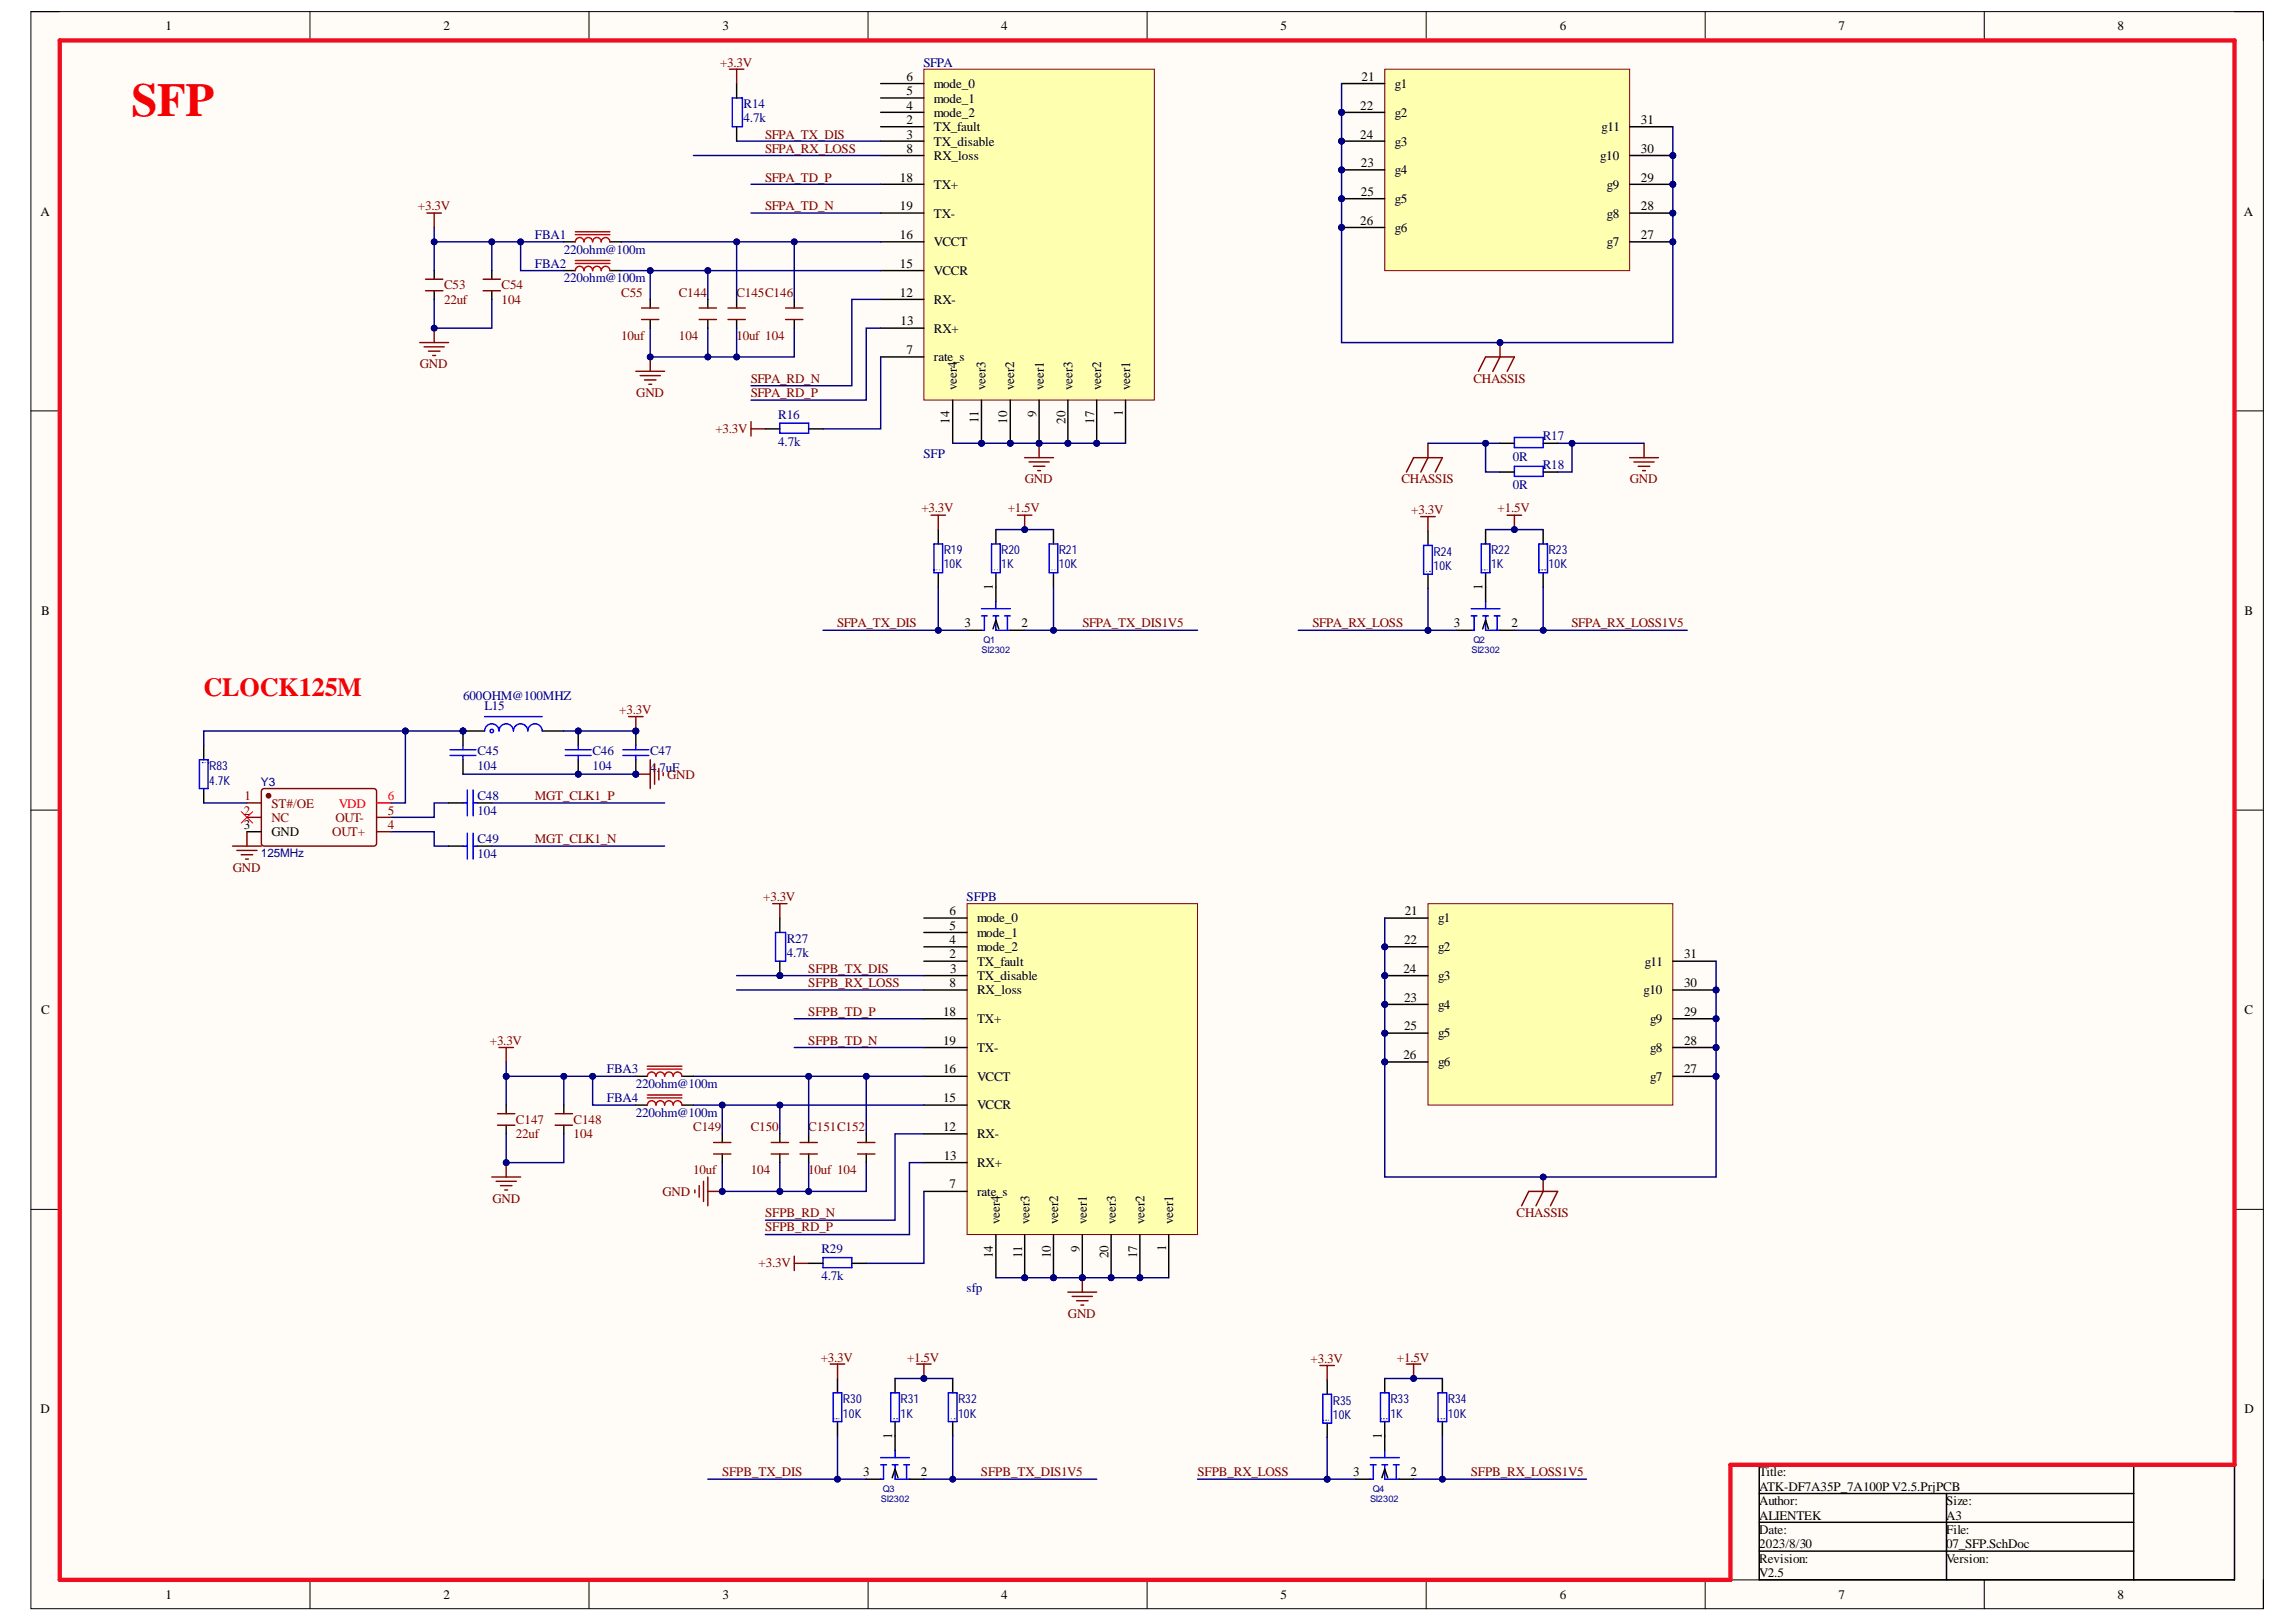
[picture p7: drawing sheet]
<svg xmlns="http://www.w3.org/2000/svg" width="297mm" height="210mm" viewBox="0 0 297 210" stroke-linecap="round" stroke-linejoin="round" font-family="sans-serif">
<defs><g id="words">
<text font-size="6.1" fill="#f00" x="17" y="15.1">SFP</text>
<text font-size="3.4" fill="#f00" x="26.3" y="90.1">CLOCK125M</text>
<g font-size="1.7">
<text x="21.4" y="3.9">1</text>
<text x="57.4" y="3.9">2</text>
<text x="93.5" y="3.9">3</text>
<text x="129.5" y="3.9">4</text>
<text x="165.7" y="3.9">5</text>
<text x="201.8" y="3.9">6</text>
<text x="237.8" y="3.9">7</text>
<text x="274" y="3.9">8</text>
<text x="117.3" y="10.5">6</text>
<text x="120.8" y="11.4">mode_0</text>
<text x="176.2" y="10.5">21</text>
<text x="180.5" y="11.4">g1</text>
<text x="117.3" y="12.3">5</text>
<text x="117.3" y="14.2">4</text>
<text x="117.3" y="16.1">2</text>
<text x="117.3" y="17.9">3</text>
<text x="120.8" y="13.3">mode_1</text>
<text x="120.8" y="15.1">mode_2</text>
<text x="120.8" y="17">TX_fault</text>
<text x="176" y="14.2">22</text>
<text x="176" y="17.9">24</text>
<text x="180.5" y="15.1">g2</text>
<text x="207.2" y="17">g11</text>
<text x="212.3" y="16.1">31</text>
<text x="116.4" y="23.5">18</text>
<text x="117.3" y="19.8">8</text>
<text x="120.8" y="18.9">TX_disable</text>
<text x="120.8" y="20.7">RX_loss</text>
<text x="176.1" y="21.6">23</text>
<text x="180.5" y="18.9">g3</text>
<text x="180.5" y="22.6">g4</text>
<text x="207" y="20.7">g10</text>
<text x="212.3" y="23.5">29</text>
<text x="212.3" y="19.8">30</text>
<text x="5.2" y="27.9">A</text>
<text x="116.4" y="27.2">19</text>
<text x="120.8" y="24.4">TX+</text>
<text x="120.8" y="28.2">TX-</text>
<text x="176" y="29.1">26</text>
<text x="176.1" y="25.4">25</text>
<text x="180.5" y="26.3">g5</text>
<text x="207.9" y="28.2">g8</text>
<text x="207.9" y="24.4">g9</text>
<text x="212.3" y="27.2">28</text>
<text x="290.3" y="27.9">A</text>
<text x="116.4" y="30.9">16</text>
<text x="116.4" y="34.7">15</text>
<text x="120.8" y="31.9">VCCT</text>
<text x="120.8" y="35.6">VCCR</text>
<text x="180.5" y="30">g6</text>
<text x="207.9" y="31.9">g7</text>
<text x="212.3" y="30.9">27</text>
<text x="116.4" y="38.4">12</text>
<text x="120.8" y="39.3">RX-</text>
<text x="116.5" y="42.1">13</text>
<text x="117.3" y="45.8">7</text>
<text x="120.8" y="43">RX+</text>
<text x="120.8" y="46.8">rate_s</text>
<text x="123.8" y="50.5" transform="rotate(-90 123.8 50.5)">veer4</text>
<text x="127.5" y="50.5" transform="rotate(-90 127.5 50.5)">veer3</text>
<text x="131.2" y="50.5" transform="rotate(-90 131.2 50.5)">veer2</text>
<text x="135" y="50.5" transform="rotate(-90 135 50.5)">veer1</text>
<text x="138.8" y="50.5" transform="rotate(-90 138.8 50.5)">veer3</text>
<text x="142.5" y="50.5" transform="rotate(-90 142.5 50.5)">veer2</text>
<text x="145.3" y="53.9" transform="rotate(-90 145.3 53.9)">1</text>
<text x="146.2" y="50.5" transform="rotate(-90 146.2 50.5)">veer1</text>
<text x="122.9" y="54.9" transform="rotate(-90 122.9 54.9)">14</text>
<text x="126.6" y="54.7" transform="rotate(-90 126.6 54.7)">11</text>
<text x="130.3" y="54.9" transform="rotate(-90 130.3 54.9)">10</text>
<text x="134.1" y="54" transform="rotate(-90 134.1 54)">9</text>
<text x="137.8" y="54.9" transform="rotate(-90 137.8 54.9)">20</text>
<text x="141.5" y="54.9" transform="rotate(-90 141.5 54.9)">17</text>
<text x="128.4" y="76.3" transform="rotate(-90 128.4 76.3)">1</text>
<text x="191.8" y="76.3" transform="rotate(-90 191.8 76.3)">1</text>
<text x="5.3" y="79.6">B</text>
<text x="124.8" y="81.2">3</text>
<text x="132.2" y="81.2">2</text>
<text x="188.1" y="81.2">3</text>
<text x="195.5" y="81.2">2</text>
<text x="290.4" y="79.6">B</text>
<text x="31.6" y="107.3">3</text>
<text x="35.1" y="108.2">GND</text>
<text x="122.9" y="118.4">6</text>
<text x="126.4" y="119.4">mode_0</text>
<text x="181.7" y="118.4">21</text>
<text x="186.1" y="119.4">g1</text>
<text x="122.9" y="120.3">5</text>
<text x="122.9" y="122.2">4</text>
<text x="122.9" y="124">2</text>
<text x="122.9" y="125.9">3</text>
<text x="126.4" y="121.2">mode_1</text>
<text x="126.4" y="123.1">mode_2</text>
<text x="126.4" y="125">TX_fault</text>
<text x="181.6" y="125.9">24</text>
<text x="181.7" y="122.2">22</text>
<text x="186.1" y="123.1">g2</text>
<text x="212.8" y="125">g11</text>
<text x="217.9" y="124">31</text>
<text x="5.3" y="131.2">C</text>
<text x="122" y="131.5">18</text>
<text x="122.9" y="127.7">8</text>
<text x="126.4" y="126.8">TX_disable</text>
<text x="126.4" y="128.7">RX_loss</text>
<text x="181.7" y="129.6">23</text>
<text x="186.1" y="126.8">g3</text>
<text x="186.1" y="130.5">g4</text>
<text x="212.6" y="128.7">g10</text>
<text x="217.9" y="131.5">29</text>
<text x="217.9" y="127.7">30</text>
<text x="290.4" y="131.2">C</text>
<text x="122" y="135.2">19</text>
<text x="126.4" y="132.4">TX+</text>
<text x="126.4" y="136.1">TX-</text>
<text x="181.6" y="137">26</text>
<text x="181.7" y="133.3">25</text>
<text x="186.1" y="134.3">g5</text>
<text x="186.1" y="138">g6</text>
<text x="213.5" y="136.1">g8</text>
<text x="213.5" y="132.4">g9</text>
<text x="217.9" y="135.2">28</text>
<text x="122" y="138.9">16</text>
<text x="122" y="142.6">15</text>
<text x="126.4" y="139.8">VCCT</text>
<text x="126.4" y="143.6">VCCR</text>
<text x="213.5" y="139.8">g7</text>
<text x="217.9" y="138.9">27</text>
<text x="122" y="146.3">12</text>
<text x="126.4" y="147.3">RX-</text>
<text x="122.1" y="150.1">13</text>
<text x="122.9" y="153.8">7</text>
<text x="126.4" y="151">RX+</text>
<text x="126.4" y="154.7">rate_s</text>
<text x="129.4" y="158.4" transform="rotate(-90 129.4 158.4)">veer4</text>
<text x="133.2" y="158.4" transform="rotate(-90 133.2 158.4)">veer3</text>
<text x="136.9" y="158.4" transform="rotate(-90 136.9 158.4)">veer2</text>
<text x="139.7" y="162" transform="rotate(-90 139.7 162)">9</text>
<text x="140.6" y="158.4" transform="rotate(-90 140.6 158.4)">veer1</text>
<text x="144.3" y="158.4" transform="rotate(-90 144.3 158.4)">veer3</text>
<text x="148.1" y="158.4" transform="rotate(-90 148.1 158.4)">veer2</text>
<text x="150.9" y="161.9" transform="rotate(-90 150.9 161.9)">1</text>
<text x="151.8" y="158.4" transform="rotate(-90 151.8 158.4)">veer1</text>
<text x="128.4" y="162.8" transform="rotate(-90 128.4 162.8)">14</text>
<text x="132.2" y="162.7" transform="rotate(-90 132.2 162.7)">11</text>
<text x="136" y="162.8" transform="rotate(-90 136 162.8)">10</text>
<text x="143.4" y="162.8" transform="rotate(-90 143.4 162.8)">20</text>
<text x="147.1" y="162.8" transform="rotate(-90 147.1 162.8)">17</text>
<text x="5.2" y="182.9">D</text>
<text x="290.4" y="182.9">D</text>
<text x="111.7" y="191.1">3</text>
<text x="115.4" y="186.2" transform="rotate(-90 115.4 186.2)">1</text>
<text x="119.1" y="191.1">2</text>
<text x="175.1" y="191.1">3</text>
<text x="178.8" y="186.2" transform="rotate(-90 178.8 186.2)">1</text>
<text x="182.5" y="191.1">2</text>
<text x="227.6" y="191.1">Title:</text>
<text x="227.6" y="194.8">Author:</text>
<text x="227.6" y="192.9">ATK-DF7A35P_7A100P V2.5.PrjPCB</text>
<text x="227.6" y="196.7">ALIENTEK</text>
<text x="251.8" y="194.8">Size:</text>
<text x="251.8" y="196.7">A3</text>
<text x="227.6" y="198.5">Date:</text>
<text x="227.6" y="202.2">Revision:</text>
<text x="227.6" y="200.4">2023/8/30</text>
<text x="251.8" y="198.5">File:</text>
<text x="251.8" y="202.2">Version:</text>
<text x="251.8" y="200.4">07_SFP.SchDoc</text>
<text x="21.4" y="206.9">1</text>
<text x="57.4" y="206.9">2</text>
<text x="93.5" y="206.9">3</text>
<text x="129.5" y="206.9">4</text>
<text x="165.7" y="206.9">5</text>
<text x="201.8" y="206.9">6</text>
<text x="227.6" y="204.1">V2.5</text>
<text x="237.8" y="206.9">7</text>
<text x="274" y="206.9">8</text>
</g>
<g font-size="1.7" fill="#800000">
<text x="93.2" y="8.6">+3.3V</text>
<text x="99" y="17.9">SFPA_TX_DIS</text>
<text x="99" y="19.8">SFPA_RX_LOSS</text>
<text x="99" y="23.5">SFPA_TD_P</text>
<text x="54.1" y="27.2">+3.3V</text>
<text x="99" y="27.2">SFPA_TD_N</text>
<text x="57.4" y="37.5">C53</text>
<text x="57.4" y="39.3">22uf</text>
<text x="64.9" y="37.5">C54</text>
<text x="64.9" y="39.3">104</text>
<text x="80.4" y="38.4">C55</text>
<text x="87.8" y="38.4">C144</text>
<text x="95.3" y="38.4">C145C146</text>
<text x="54.3" y="47.7">GND</text>
<text x="80.4" y="44">10uf</text>
<text x="87.8" y="44">104</text>
<text x="95.3" y="44">10uf 104</text>
<text x="82.3" y="51.4">GND</text>
<text x="97.1" y="51.4">SFPA_RD_P</text>
<text x="97.1" y="49.5">SFPA_RD_N</text>
<text x="190.6" y="49.5">CHASSIS</text>
<text x="92.6" y="56.1">+3.3V</text>
<text x="132.6" y="62.6">GND</text>
<text x="181.3" y="62.6">CHASSIS</text>
<text x="210.8" y="62.6">GND</text>
<text x="119.2" y="66.3">+3.3V</text>
<text x="130.4" y="66.3">+1.5V</text>
<text x="182.6" y="66.5">+3.3V</text>
<text x="193.8" y="66.3">+1.5V</text>
<text x="108.3" y="81.2">SFPA_TX_DIS</text>
<text x="140" y="81.2">SFPA_TX_DIS1V5</text>
<text x="169.8" y="81.2">SFPA_RX_LOSS</text>
<text x="203.3" y="81.2">SFPA_RX_LOSS1V5</text>
<text x="80.1" y="92.4">+3.3V</text>
<text x="86.3" y="100.8">GND</text>
<text x="69.2" y="103.6">MGT_CLK1_P</text>
<text x="30.1" y="112.9">GND</text>
<text x="69.2" y="109.1">MGT_CLK1_N</text>
<text x="98.7" y="116.6">+3.3V</text>
<text x="104.6" y="125.9">SFPB_TX_DIS</text>
<text x="104.6" y="127.7">SFPB_RX_LOSS</text>
<text x="104.6" y="131.5">SFPB_TD_P</text>
<text x="63.4" y="135.2">+3.3V</text>
<text x="104.6" y="135.2">SFPB_TD_N</text>
<text x="66.8" y="145.4">C147</text>
<text x="66.8" y="147.3">22uf</text>
<text x="74.2" y="145.4">C148</text>
<text x="74.2" y="147.3">104</text>
<text x="89.7" y="146.3">C149</text>
<text x="97.1" y="146.3">C150</text>
<text x="104.6" y="146.3">C151C152</text>
<text x="63.7" y="155.6">GND</text>
<text x="85.7" y="154.7">GND</text>
<text x="89.7" y="151.9">10uf</text>
<text x="97.1" y="151.9">104</text>
<text x="104.6" y="151.9">10uf 104</text>
<text x="99" y="159.4">SFPB_RD_P</text>
<text x="99" y="157.5">SFPB_RD_N</text>
<text x="196.2" y="157.5">CHASSIS</text>
<text x="98.1" y="164">+3.3V</text>
<text x="138.2" y="170.6">GND</text>
<text x="106.2" y="176.2">+3.3V</text>
<text x="117.4" y="176.2">+1.5V</text>
<text x="169.6" y="176.4">+3.3V</text>
<text x="180.7" y="176.2">+1.5V</text>
<text x="93.4" y="191.1">SFPB_TX_DIS</text>
<text x="126.9" y="191.1">SFPB_TX_DIS1V5</text>
<text x="154.9" y="191.1">SFPB_RX_LOSS</text>
<text x="190.3" y="191.1">SFPB_RX_LOSS1V5</text>
</g>
<g font-size="1.7" fill="#000080">
<text x="119.5" y="8.6">SFPA</text>
<text x="96.2" y="14">R14</text>
<text x="96.2" y="15.8">4.7k</text>
<text x="69.2" y="30.9">FBA1</text>
<text x="69.2" y="34.7">FBA2</text>
<text x="72.9" y="32.8">220ohm@100m</text>
<text x="72.9" y="36.5">220ohm@100m</text>
<text x="100.7" y="54.2">R16</text>
<text x="100.7" y="57.7">4.7k</text>
<text x="119.5" y="59.3">SFP</text>
<text x="195.7" y="59.6">0R</text>
<text x="199.6" y="57">R17</text>
<text x="195.7" y="63.3">0R</text>
<text x="199.6" y="60.7">R18</text>
<text x="59.9" y="90.5">600OHM@100MHZ</text>
<text x="62.7" y="91.9">L15</text>
<text x="61.8" y="97.7">C45</text>
<text x="61.8" y="99.6">104</text>
<text x="76.7" y="97.7">C46</text>
<text x="76.7" y="99.6">104</text>
<text x="84.1" y="97.7">C47</text>
<text x="84.1" y="99.8">4.7uF</text>
<text x="61.8" y="103.6">C48</text>
<text x="61.8" y="105.4">104</text>
<text x="61.8" y="109.1">C49</text>
<text x="61.8" y="111">104</text>
<text x="125.1" y="116.6">SFPB</text>
<text x="101.8" y="122">R27</text>
<text x="101.8" y="123.9">4.7k</text>
<text x="78.5" y="138.9">FBA3</text>
<text x="78.5" y="142.6">FBA4</text>
<text x="82.2" y="140.8">220ohm@100m</text>
<text x="82.2" y="144.5">220ohm@100m</text>
<text x="106.3" y="162.2">R29</text>
<text x="106.3" y="165.7">4.7k</text>
<text x="125.1" y="167.2">sfp</text>
</g>
<g font-size="1.7" fill="#800">
<text x="31.6" y="105.4">2</text>
<text x="31.6" y="103.6">1</text>
<text x="35.1" y="104.5">ST#/OE</text>
<text x="35.1" y="106.4">NC</text>
<text x="43.4" y="106.4">OUT-</text>
<text x="50.2" y="107.3">4</text>
<text x="50.2" y="105.4">5</text>
<text x="43" y="108.2">OUT+</text>
</g>
<g font-size="1.7" fill="#f00">
<text x="43.8" y="104.5">VDD</text>
<text x="50.2" y="103.6">6</text>
</g>
<g font-size="1.6" fill="#000080">
<text x="122.1" y="71.7">R19</text>
<text x="129.5" y="71.7">R20</text>
<text x="137" y="71.7">R21</text>
<text x="185.5" y="71.9">R24</text>
<text x="192.9" y="71.7">R22</text>
<text x="200.4" y="71.7">R23</text>
<text x="122.1" y="73.6">10K</text>
<text x="129.5" y="73.6">1K</text>
<text x="137" y="73.6">10K</text>
<text x="185.5" y="73.8">10K</text>
<text x="192.9" y="73.6">1K</text>
<text x="200.4" y="73.6">10K</text>
<text x="27.1" y="99.7">R83</text>
<text x="27.1" y="101.5">4.7K</text>
<text x="109.1" y="181.6">R30</text>
<text x="109.1" y="183.5">10K</text>
<text x="116.5" y="181.6">R31</text>
<text x="116.5" y="183.5">1K</text>
<text x="124" y="181.6">R32</text>
<text x="124" y="183.5">10K</text>
<text x="172.4" y="181.8">R35</text>
<text x="172.4" y="183.6">10K</text>
<text x="179.9" y="181.6">R33</text>
<text x="179.9" y="183.5">1K</text>
<text x="187.3" y="181.6">R34</text>
<text x="187.3" y="183.5">10K</text>
</g>
<g font-size="1.5" fill="#000080">
<text x="33.8" y="101.7">Y3</text>
<text x="33.8" y="110.8">125MHz</text>
</g>
<g font-size="1.2" fill="#000080">
<text x="127.2" y="83.2">Q1</text>
<text x="190.6" y="83.2">Q2</text>
<text x="127" y="84.5">SI2302</text>
<text x="190.4" y="84.5">SI2302</text>
<text x="114" y="194.4">SI2302</text>
<text x="114.2" y="193">Q3</text>
<text x="177.3" y="194.4">SI2302</text>
<text x="177.6" y="193">Q4</text>
</g>
</g></defs>
<path d="M4 1.5h288.8v206.7h-288.8z" fill-rule="evenodd" fill="#fffcf8"/>
<path d="M4 1.5h288.8v206.7h-288.8z" fill="none" stroke="#000" stroke-width=".13"/>
<path d="M7.7 5.2h281.4v199.3h-281.4z" fill-rule="evenodd" fill="#fffcf8"/>
<g fill="none" stroke="#000" stroke-width=".13">
<path d="M4 1.5h3.7M7.7 5.2h281.4v199.3h-281.4zM40.1 1.5v3.7M76.2 1.5v3.7M112.3 1.5v3.7M148.4 1.5v3.7M184.5 1.5v3.7M220.6 1.5v3.7M256.7 1.5v3.7M289.1 1.5h3.7v3.7M4 53.2h3.7M289.1 53.2h3.7"/>
<path d="M4 104.8h3.7M289.1 104.8h3.7M4 156.5h3.7M289.1 156.5h3.7M40.1 204.5v3.7M76.2 204.5v3.7M112.3 204.5v3.7M148.4 204.5v3.7M184.5 204.5v3.7M220.6 204.5v3.7M256.7 204.5v3.7M292.8 204.5v3.7"/>
</g>
<path d="M227.6 189.6h61.5v14.9h-61.5zM227.6 193.3h48.4M227.6 197h48.4M251.8 193.3v11.2M276 189.6v14.9M227.6 200.7h48.4" fill="none" stroke="#000" stroke-width=".19"/>
<circle cx="127" cy="57.4" r=".37" fill="#000080"/>
<circle cx="127" cy="57.4" r=".37" fill="none" stroke="#000080" stroke-width=".13"/>
<circle cx="130.7" cy="57.4" r=".37" fill="#000080"/>
<circle cx="130.7" cy="57.4" r=".37" fill="none" stroke="#000080" stroke-width=".13"/>
<circle cx="134.4" cy="57.4" r=".37" fill="#000080"/>
<circle cx="134.4" cy="57.4" r=".37" fill="none" stroke="#000080" stroke-width=".13"/>
<circle cx="138.2" cy="57.4" r=".37" fill="#000080"/>
<circle cx="138.2" cy="57.4" r=".37" fill="none" stroke="#000080" stroke-width=".13"/>
<circle cx="141.9" cy="57.4" r=".37" fill="#000080"/>
<circle cx="141.9" cy="57.4" r=".37" fill="none" stroke="#000080" stroke-width=".13"/>
<circle cx="173.6" cy="14.5" r=".37" fill="#000080"/>
<circle cx="173.6" cy="14.5" r=".37" fill="none" stroke="#000080" stroke-width=".13"/>
<circle cx="173.6" cy="18.3" r=".37" fill="#000080"/>
<circle cx="173.6" cy="18.3" r=".37" fill="none" stroke="#000080" stroke-width=".13"/>
<circle cx="173.6" cy="22" r=".37" fill="#000080"/>
<circle cx="173.6" cy="22" r=".37" fill="none" stroke="#000080" stroke-width=".13"/>
<circle cx="173.6" cy="25.7" r=".37" fill="#000080"/>
<circle cx="173.6" cy="25.7" r=".37" fill="none" stroke="#000080" stroke-width=".13"/>
<circle cx="173.6" cy="29.4" r=".37" fill="#000080"/>
<circle cx="173.6" cy="29.4" r=".37" fill="none" stroke="#000080" stroke-width=".13"/>
<circle cx="216.4" cy="31.3" r=".37" fill="#000080"/>
<circle cx="216.4" cy="31.3" r=".37" fill="none" stroke="#000080" stroke-width=".13"/>
<circle cx="216.4" cy="27.6" r=".37" fill="#000080"/>
<circle cx="216.4" cy="27.6" r=".37" fill="none" stroke="#000080" stroke-width=".13"/>
<circle cx="216.4" cy="23.8" r=".37" fill="#000080"/>
<circle cx="216.4" cy="23.8" r=".37" fill="none" stroke="#000080" stroke-width=".13"/>
<circle cx="216.4" cy="20.1" r=".37" fill="#000080"/>
<circle cx="216.4" cy="20.1" r=".37" fill="none" stroke="#000080" stroke-width=".13"/>
<path d="M119.5 9h29.8v42.8h-29.8z" fill-rule="evenodd" fill="#ffffb0"/>
<path d="M119.5 9h29.8v42.8h-29.8z" fill="none" stroke="#800000" stroke-width=".13"/>
<g fill="none" stroke="#000" stroke-width=".19">
<path d="M113.9 10.8h5.6M113.9 12.7h5.6M113.9 14.5h5.6M113.9 16.4h5.6M113.9 18.3h5.6M113.9 20.1h5.6M113.9 23.8h5.6M113.9 27.6h5.6M113.9 31.3h5.6M113.9 35h5.6M113.9 38.7h5.6M113.9 42.5h5.6"/>
<path d="M113.9 46.2h5.6M123.3 51.8v5.6M127 51.8v5.6"/>
</g>
<circle cx="127" cy="57.4" r=".37" fill="#000080"/>
<circle cx="127" cy="57.4" r=".37" fill="none" stroke="#000080" stroke-width=".13"/>
<path d="M130.7 51.8v5.6" fill="none" stroke="#000" stroke-width=".19"/>
<circle cx="130.7" cy="57.4" r=".37" fill="#000080"/>
<circle cx="130.7" cy="57.4" r=".37" fill="none" stroke="#000080" stroke-width=".13"/>
<path d="M134.4 51.8v5.6" fill="none" stroke="#000" stroke-width=".19"/>
<circle cx="134.4" cy="57.4" r=".37" fill="#000080"/>
<circle cx="134.4" cy="57.4" r=".37" fill="none" stroke="#000080" stroke-width=".13"/>
<path d="M138.2 51.8v5.6" fill="none" stroke="#000" stroke-width=".19"/>
<circle cx="138.2" cy="57.4" r=".37" fill="#000080"/>
<circle cx="138.2" cy="57.4" r=".37" fill="none" stroke="#000080" stroke-width=".13"/>
<path d="M141.9 51.8v5.6" fill="none" stroke="#000" stroke-width=".19"/>
<circle cx="141.9" cy="57.4" r=".37" fill="#000080"/>
<circle cx="141.9" cy="57.4" r=".37" fill="none" stroke="#000080" stroke-width=".13"/>
<path d="M145.6 51.8v5.6" fill="none" stroke="#000" stroke-width=".19"/>
<path d="M179.1 9h31.7v26h-31.7z" fill-rule="evenodd" fill="#ffffb0"/>
<path d="M179.1 9h31.7v26h-31.7z" fill="none" stroke="#800000" stroke-width=".13"/>
<path d="M173.6 10.8h5.5M173.6 14.5h5.5" fill="none" stroke="#000" stroke-width=".19"/>
<circle cx="173.6" cy="14.5" r=".37" fill="#000080"/>
<circle cx="173.6" cy="14.5" r=".37" fill="none" stroke="#000080" stroke-width=".13"/>
<path d="M173.6 18.3h5.5" fill="none" stroke="#000" stroke-width=".19"/>
<circle cx="173.6" cy="18.3" r=".37" fill="#000080"/>
<circle cx="173.6" cy="18.3" r=".37" fill="none" stroke="#000080" stroke-width=".13"/>
<path d="M173.6 22h5.5" fill="none" stroke="#000" stroke-width=".19"/>
<circle cx="173.6" cy="22" r=".37" fill="#000080"/>
<circle cx="173.6" cy="22" r=".37" fill="none" stroke="#000080" stroke-width=".13"/>
<path d="M173.6 25.7h5.5" fill="none" stroke="#000" stroke-width=".19"/>
<circle cx="173.6" cy="25.7" r=".37" fill="#000080"/>
<circle cx="173.6" cy="25.7" r=".37" fill="none" stroke="#000080" stroke-width=".13"/>
<path d="M173.6 29.4h5.5" fill="none" stroke="#000" stroke-width=".19"/>
<circle cx="173.6" cy="29.4" r=".37" fill="#000080"/>
<circle cx="173.6" cy="29.4" r=".37" fill="none" stroke="#000080" stroke-width=".13"/>
<path d="M210.8 31.3h5.6" fill="none" stroke="#000" stroke-width=".19"/>
<circle cx="216.4" cy="31.3" r=".37" fill="#000080"/>
<circle cx="216.4" cy="31.3" r=".37" fill="none" stroke="#000080" stroke-width=".13"/>
<path d="M210.8 27.6h5.6" fill="none" stroke="#000" stroke-width=".19"/>
<circle cx="216.4" cy="27.6" r=".37" fill="#000080"/>
<circle cx="216.4" cy="27.6" r=".37" fill="none" stroke="#000080" stroke-width=".13"/>
<path d="M210.8 23.9h5.6" fill="none" stroke="#000" stroke-width=".19"/>
<circle cx="216.4" cy="23.8" r=".37" fill="#000080"/>
<circle cx="216.4" cy="23.8" r=".37" fill="none" stroke="#000080" stroke-width=".13"/>
<path d="M210.8 20.1h5.6" fill="none" stroke="#000" stroke-width=".19"/>
<circle cx="216.4" cy="20.1" r=".37" fill="#000080"/>
<circle cx="216.4" cy="20.1" r=".37" fill="none" stroke="#000080" stroke-width=".13"/>
<path d="M95.3 10.8v1.9M95.3 16.4v1.9M210.8 16.4h5.6" fill="none" stroke="#000" stroke-width=".19"/>
<path d="M95.3 18.3h18.6M80.4 31.3h33.5" fill="none" stroke="#000080" stroke-width=".19"/>
<path d="M94.7 12.7h1.3v3.7h-1.3z" fill="none" stroke="#00f" stroke-width=".19"/>
<path d="M94.4 9h1.8M95.3 9v1.8" fill="none" stroke="#800000" stroke-width=".19"/>
<circle cx="102.8" cy="31.3" r=".37" fill="#000080"/>
<circle cx="102.8" cy="31.3" r=".37" fill="none" stroke="#000080" stroke-width=".13"/>
<circle cx="95.3" cy="31.3" r=".37" fill="#000080"/>
<circle cx="95.3" cy="31.3" r=".37" fill="none" stroke="#000080" stroke-width=".13"/>
<path d="M56.2 35v1.1M56.2 37.6v1.1M63.6 35v1.1M63.6 37.6v1.1M72.9 31.3h1.5M72.9 35h1.5M78.9 31.3h1.5M78.9 35h1.5" fill="none" stroke="#000" stroke-width=".19"/>
<path d="M74.4 30h4.5M74.4 30.4h4.5M74.4 33.7h4.5M74.4 34.1h4.5M76.7 31.3a.56 .56 0 0 0-.6-.6 .56 .56 0 0 0-.6 .6 .56 .56 0 0 0-.5-.6 .56 .56 0 0 0-.6 .6M76.7 35a.56 .56 0 0 0-.6-.5 .56 .56 0 0 0-.6 .5 .56 .56 0 0 0-.5-.5 .56 .56 0 0 0-.6 .5M78.9 31.3a.56 .56 0 0 0-.6-.6 .56 .56 0 0 0-.5 .6 .56 .56 0 0 0-.6-.6 .56 .56 0 0 0-.5 .6M78.9 35a.56 .56 0 0 0-.6-.5 .56 .56 0 0 0-.5 .5 .56 .56 0 0 0-.6-.5 .56 .56 0 0 0-.5 .5" fill="none" stroke="#bf0000" stroke-width=".19"/>
<path d="M55.1 36.1h2.2M55.1 37.6h2.2M62.5 36.1h2.2M62.5 37.6h2.2" fill="none" stroke="#800000" stroke-width=".19"/>
<path d="M56.2 31.3v3.7" fill="none" stroke="#000080" stroke-width=".19"/>
<circle cx="56.2" cy="31.3" r=".37" fill="#000080"/>
<circle cx="56.2" cy="31.3" r=".37" fill="none" stroke="#000080" stroke-width=".13"/>
<path d="M56.2 38.7v3.8h7.4v-3.8" fill="none" stroke="#000080" stroke-width=".19"/>
<circle cx="56.2" cy="42.5" r=".37" fill="#000080"/>
<circle cx="56.2" cy="42.5" r=".37" fill="none" stroke="#000080" stroke-width=".13"/>
<path d="M54.3 44.3h3.7M54.9 44.9h2.6M55.4 45.4h1.5M56 46h.4M56.2 42.5v1.8" fill="none" stroke="#800000" stroke-width=".19"/>
<circle cx="56.2" cy="42.5" r=".37" fill="#000080"/>
<circle cx="56.2" cy="42.5" r=".37" fill="none" stroke="#000080" stroke-width=".13"/>
<path d="M72.9 31.3h-9.3v3.7" fill="none" stroke="#000080" stroke-width=".19"/>
<circle cx="67.4" cy="31.3" r=".37" fill="#000080"/>
<circle cx="67.4" cy="31.3" r=".37" fill="none" stroke="#000080" stroke-width=".13"/>
<circle cx="63.6" cy="31.3" r=".37" fill="#000080"/>
<circle cx="63.6" cy="31.3" r=".37" fill="none" stroke="#000080" stroke-width=".13"/>
<path d="M67.4 31.3v3.7h5.5" fill="none" stroke="#000080" stroke-width=".19"/>
<circle cx="67.4" cy="31.3" r=".37" fill="#000080"/>
<circle cx="67.4" cy="31.3" r=".37" fill="none" stroke="#000080" stroke-width=".13"/>
<path d="M84.1 38.7v1.2M91.6 38.7v1.2M84.1 41.3v1.2M91.6 41.3v1.2" fill="none" stroke="#000" stroke-width=".19"/>
<path d="M83 39.9h2.2M90.5 39.9h2.2M82.3 48.1h3.7M82.8 48.6h2.6M83 41.3h2.2M83.4 49.2h1.5M83.9 49.7h.4M84.1 46.2v1.9M90.5 41.3h2.2" fill="none" stroke="#800000" stroke-width=".19"/>
<circle cx="84.1" cy="46.2" r=".37" fill="#000080"/>
<circle cx="84.1" cy="46.2" r=".37" fill="none" stroke="#000080" stroke-width=".13"/>
<path d="M80.4 35h33.5" fill="none" stroke="#000080" stroke-width=".19"/>
<circle cx="84.1" cy="35" r=".37" fill="#000080"/>
<circle cx="84.1" cy="35" r=".37" fill="none" stroke="#000080" stroke-width=".13"/>
<circle cx="91.6" cy="35" r=".37" fill="#000080"/>
<circle cx="91.6" cy="35" r=".37" fill="none" stroke="#000080" stroke-width=".13"/>
<path d="M84.1 35v3.7" fill="none" stroke="#000080" stroke-width=".19"/>
<circle cx="84.1" cy="35" r=".37" fill="#000080"/>
<circle cx="84.1" cy="35" r=".37" fill="none" stroke="#000080" stroke-width=".13"/>
<path d="M84.1 42.5v3.7h7.5v-3.7" fill="none" stroke="#000080" stroke-width=".19"/>
<circle cx="91.6" cy="46.2" r=".37" fill="#000080"/>
<circle cx="91.6" cy="46.2" r=".37" fill="none" stroke="#000080" stroke-width=".13"/>
<circle cx="84.1" cy="46.2" r=".37" fill="#000080"/>
<circle cx="84.1" cy="46.2" r=".37" fill="none" stroke="#000080" stroke-width=".13"/>
<path d="M95.3 38.7v1.2M102.8 38.7v1.2M95.3 41.3v1.2M102.8 41.3v1.2" fill="none" stroke="#000" stroke-width=".19"/>
<path d="M94.2 39.9h2.2M101.6 39.9h2.3M94.2 41.3h2.2M101.6 41.3h2.3" fill="none" stroke="#800000" stroke-width=".19"/>
<path d="M95.3 42.5v3.7h7.5v-3.7" fill="none" stroke="#000080" stroke-width=".19"/>
<circle cx="95.3" cy="46.2" r=".37" fill="#000080"/>
<circle cx="95.3" cy="46.2" r=".37" fill="none" stroke="#000080" stroke-width=".13"/>
<path d="M102.8 31.3v7.4" fill="none" stroke="#000080" stroke-width=".19"/>
<circle cx="102.8" cy="31.3" r=".37" fill="#000080"/>
<circle cx="102.8" cy="31.3" r=".37" fill="none" stroke="#000080" stroke-width=".13"/>
<path d="M91.6 35v3.7" fill="none" stroke="#000080" stroke-width=".19"/>
<circle cx="91.6" cy="35" r=".37" fill="#000080"/>
<circle cx="91.6" cy="35" r=".37" fill="none" stroke="#000080" stroke-width=".13"/>
<path d="M95.3 31.3v7.4" fill="none" stroke="#000080" stroke-width=".19"/>
<circle cx="95.3" cy="31.3" r=".37" fill="#000080"/>
<circle cx="95.3" cy="31.3" r=".37" fill="none" stroke="#000080" stroke-width=".13"/>
<path d="M113.9 38.7h-3.7v11.2h-13M113.9 42.5h-1.8v9.3h-14.9M113.9 46.2v9.3h-7.4M123.3 57.4h22.3" fill="none" stroke="#000080" stroke-width=".19"/>
<path d="M97.2 54.6v1.8M97.2 55.5h1.8" fill="none" stroke="#800000" stroke-width=".19"/>
<path d="M100.9 54.8h3.7v1.3h-3.7z" fill="none" stroke="#00f" stroke-width=".19"/>
<path d="M99 55.5h1.9M104.6 55.5h1.9" fill="none" stroke="#000" stroke-width=".19"/>
<circle cx="127" cy="57.4" r=".37" fill="#000080"/>
<circle cx="127" cy="57.4" r=".37" fill="none" stroke="#000080" stroke-width=".13"/>
<circle cx="130.7" cy="57.4" r=".37" fill="#000080"/>
<circle cx="130.7" cy="57.4" r=".37" fill="none" stroke="#000080" stroke-width=".13"/>
<circle cx="134.4" cy="57.4" r=".37" fill="#000080"/>
<circle cx="134.4" cy="57.4" r=".37" fill="none" stroke="#000080" stroke-width=".13"/>
<circle cx="138.2" cy="57.4" r=".37" fill="#000080"/>
<circle cx="138.2" cy="57.4" r=".37" fill="none" stroke="#000080" stroke-width=".13"/>
<circle cx="141.9" cy="57.4" r=".37" fill="#000080"/>
<circle cx="141.9" cy="57.4" r=".37" fill="none" stroke="#000080" stroke-width=".13"/>
<path d="M132.6 59.2h3.7M133.1 59.8h2.6M134.4 57.4v1.8M133.7 60.3h1.5M134.2 60.9h.4" fill="none" stroke="#800000" stroke-width=".19"/>
<circle cx="134.4" cy="57.4" r=".37" fill="#000080"/>
<circle cx="134.4" cy="57.4" r=".37" fill="none" stroke="#000080" stroke-width=".13"/>
<path d="M173.6 10.8v33.5h42.8v-27.9" fill="none" stroke="#000080" stroke-width=".19"/>
<circle cx="173.6" cy="14.5" r=".37" fill="#000080"/>
<circle cx="173.6" cy="14.5" r=".37" fill="none" stroke="#000080" stroke-width=".13"/>
<circle cx="173.6" cy="18.3" r=".37" fill="#000080"/>
<circle cx="173.6" cy="18.3" r=".37" fill="none" stroke="#000080" stroke-width=".13"/>
<circle cx="173.6" cy="22" r=".37" fill="#000080"/>
<circle cx="173.6" cy="22" r=".37" fill="none" stroke="#000080" stroke-width=".13"/>
<circle cx="173.6" cy="25.7" r=".37" fill="#000080"/>
<circle cx="173.6" cy="25.7" r=".37" fill="none" stroke="#000080" stroke-width=".13"/>
<circle cx="173.6" cy="29.4" r=".37" fill="#000080"/>
<circle cx="173.6" cy="29.4" r=".37" fill="none" stroke="#000080" stroke-width=".13"/>
<circle cx="194.1" cy="44.3" r=".37" fill="#000080"/>
<circle cx="194.1" cy="44.3" r=".37" fill="none" stroke="#000080" stroke-width=".13"/>
<circle cx="216.4" cy="31.3" r=".37" fill="#000080"/>
<circle cx="216.4" cy="31.3" r=".37" fill="none" stroke="#000080" stroke-width=".13"/>
<circle cx="216.4" cy="27.6" r=".37" fill="#000080"/>
<circle cx="216.4" cy="27.6" r=".37" fill="none" stroke="#000080" stroke-width=".13"/>
<circle cx="216.4" cy="23.8" r=".37" fill="#000080"/>
<circle cx="216.4" cy="23.8" r=".37" fill="none" stroke="#000080" stroke-width=".13"/>
<circle cx="216.4" cy="20.1" r=".37" fill="#000080"/>
<circle cx="216.4" cy="20.1" r=".37" fill="none" stroke="#000080" stroke-width=".13"/>
<path d="M191.3 48.1l.9-1.9h3.7l-.9 1.9M194.1 44.3v1.9l-1 1.9" fill="none" stroke="#800000" stroke-width=".19"/>
<circle cx="194.1" cy="44.3" r=".37" fill="#000080"/>
<circle cx="194.1" cy="44.3" r=".37" fill="none" stroke="#000080" stroke-width=".13"/>
<circle cx="132.6" cy="165.4" r=".37" fill="#000080"/>
<circle cx="132.6" cy="165.4" r=".37" fill="none" stroke="#000080" stroke-width=".13"/>
<circle cx="136.3" cy="165.4" r=".37" fill="#000080"/>
<circle cx="136.3" cy="165.4" r=".37" fill="none" stroke="#000080" stroke-width=".13"/>
<circle cx="140" cy="165.4" r=".37" fill="#000080"/>
<circle cx="140" cy="165.4" r=".37" fill="none" stroke="#000080" stroke-width=".13"/>
<circle cx="143.7" cy="165.4" r=".37" fill="#000080"/>
<circle cx="143.7" cy="165.4" r=".37" fill="none" stroke="#000080" stroke-width=".13"/>
<circle cx="147.5" cy="165.4" r=".37" fill="#000080"/>
<circle cx="147.5" cy="165.4" r=".37" fill="none" stroke="#000080" stroke-width=".13"/>
<circle cx="179.1" cy="122.5" r=".37" fill="#000080"/>
<circle cx="179.1" cy="122.5" r=".37" fill="none" stroke="#000080" stroke-width=".13"/>
<circle cx="179.2" cy="126.3" r=".37" fill="#000080"/>
<circle cx="179.2" cy="126.3" r=".37" fill="none" stroke="#000080" stroke-width=".13"/>
<circle cx="179.1" cy="130" r=".37" fill="#000080"/>
<circle cx="179.1" cy="130" r=".37" fill="none" stroke="#000080" stroke-width=".13"/>
<circle cx="179.2" cy="133.7" r=".37" fill="#000080"/>
<circle cx="179.2" cy="133.7" r=".37" fill="none" stroke="#000080" stroke-width=".13"/>
<circle cx="179.2" cy="137.4" r=".37" fill="#000080"/>
<circle cx="179.2" cy="137.4" r=".37" fill="none" stroke="#000080" stroke-width=".13"/>
<circle cx="222" cy="139.3" r=".37" fill="#000080"/>
<circle cx="222" cy="139.3" r=".37" fill="none" stroke="#000080" stroke-width=".13"/>
<circle cx="222" cy="135.6" r=".38" fill="#000080"/>
<circle cx="222" cy="135.6" r=".38" fill="none" stroke="#000080" stroke-width=".13"/>
<circle cx="222" cy="131.8" r=".37" fill="#000080"/>
<circle cx="222" cy="131.8" r=".37" fill="none" stroke="#000080" stroke-width=".13"/>
<circle cx="222" cy="128.1" r=".38" fill="#000080"/>
<circle cx="222" cy="128.1" r=".38" fill="none" stroke="#000080" stroke-width=".13"/>
<path d="M125.1 116.9h29.8v42.9h-29.8z" fill-rule="evenodd" fill="#ffffb0"/>
<path d="M125.1 116.9h29.8v42.9h-29.8z" fill="none" stroke="#800000" stroke-width=".13"/>
<g fill="none" stroke="#000" stroke-width=".19">
<path d="M119.5 118.8h5.6M119.5 120.7h5.6M119.5 122.5h5.6M119.5 124.4h5.6M119.5 126.3h5.6M119.5 128.1h5.6M119.5 131.8h5.6M119.5 135.6h5.6M119.5 139.3h5.6M119.5 143h5.6M119.5 146.7h5.6M119.5 150.5h5.6"/>
<path d="M119.5 154.2h5.6M128.8 159.8v5.5M132.6 159.8v5.5"/>
</g>
<circle cx="132.6" cy="165.4" r=".37" fill="#000080"/>
<circle cx="132.6" cy="165.4" r=".37" fill="none" stroke="#000080" stroke-width=".13"/>
<path d="M136.3 159.8v5.5" fill="none" stroke="#000" stroke-width=".19"/>
<circle cx="136.3" cy="165.4" r=".37" fill="#000080"/>
<circle cx="136.3" cy="165.4" r=".37" fill="none" stroke="#000080" stroke-width=".13"/>
<path d="M140 159.8v5.5" fill="none" stroke="#000" stroke-width=".19"/>
<circle cx="140" cy="165.4" r=".37" fill="#000080"/>
<circle cx="140" cy="165.4" r=".37" fill="none" stroke="#000080" stroke-width=".13"/>
<path d="M143.7 159.8v5.5" fill="none" stroke="#000" stroke-width=".19"/>
<circle cx="143.7" cy="165.4" r=".37" fill="#000080"/>
<circle cx="143.7" cy="165.4" r=".37" fill="none" stroke="#000080" stroke-width=".13"/>
<path d="M147.5 159.8v5.5" fill="none" stroke="#000" stroke-width=".19"/>
<circle cx="147.5" cy="165.4" r=".37" fill="#000080"/>
<circle cx="147.5" cy="165.4" r=".37" fill="none" stroke="#000080" stroke-width=".13"/>
<path d="M151.2 159.8v5.5" fill="none" stroke="#000" stroke-width=".19"/>
<path d="M184.7 116.9h31.7v26.1h-31.7z" fill-rule="evenodd" fill="#ffffb0"/>
<path d="M184.7 116.9h31.7v26.1h-31.7z" fill="none" stroke="#800000" stroke-width=".13"/>
<path d="M179.1 118.8h5.6M179.1 122.5h5.6" fill="none" stroke="#000" stroke-width=".19"/>
<circle cx="179.1" cy="122.5" r=".37" fill="#000080"/>
<circle cx="179.1" cy="122.5" r=".37" fill="none" stroke="#000080" stroke-width=".13"/>
<path d="M179.1 126.3h5.6" fill="none" stroke="#000" stroke-width=".19"/>
<circle cx="179.2" cy="126.3" r=".37" fill="#000080"/>
<circle cx="179.2" cy="126.3" r=".37" fill="none" stroke="#000080" stroke-width=".13"/>
<path d="M179.1 130h5.6" fill="none" stroke="#000" stroke-width=".19"/>
<circle cx="179.1" cy="130" r=".37" fill="#000080"/>
<circle cx="179.1" cy="130" r=".37" fill="none" stroke="#000080" stroke-width=".13"/>
<path d="M179.1 133.7h5.6" fill="none" stroke="#000" stroke-width=".19"/>
<circle cx="179.2" cy="133.7" r=".37" fill="#000080"/>
<circle cx="179.2" cy="133.7" r=".37" fill="none" stroke="#000080" stroke-width=".13"/>
<path d="M179.1 137.4h5.6" fill="none" stroke="#000" stroke-width=".19"/>
<circle cx="179.2" cy="137.4" r=".37" fill="#000080"/>
<circle cx="179.2" cy="137.4" r=".37" fill="none" stroke="#000080" stroke-width=".13"/>
<path d="M216.4 139.3h5.6" fill="none" stroke="#000" stroke-width=".19"/>
<circle cx="222" cy="139.3" r=".37" fill="#000080"/>
<circle cx="222" cy="139.3" r=".37" fill="none" stroke="#000080" stroke-width=".13"/>
<path d="M216.4 135.6h5.6" fill="none" stroke="#000" stroke-width=".19"/>
<circle cx="222" cy="135.6" r=".38" fill="#000080"/>
<circle cx="222" cy="135.6" r=".38" fill="none" stroke="#000080" stroke-width=".13"/>
<path d="M216.4 131.8h5.6" fill="none" stroke="#000" stroke-width=".19"/>
<circle cx="222" cy="131.8" r=".37" fill="#000080"/>
<circle cx="222" cy="131.8" r=".37" fill="none" stroke="#000080" stroke-width=".13"/>
<path d="M216.4 128.1h5.6" fill="none" stroke="#000" stroke-width=".19"/>
<circle cx="222" cy="128.1" r=".38" fill="#000080"/>
<circle cx="222" cy="128.1" r=".38" fill="none" stroke="#000080" stroke-width=".13"/>
<path d="M216.4 124.4h5.6" fill="none" stroke="#000" stroke-width=".19"/>
<path d="M95.3 126.3h24.2" fill="none" stroke="#000080" stroke-width=".19"/>
<circle cx="100.9" cy="126.3" r=".37" fill="#000080"/>
<circle cx="100.9" cy="126.3" r=".37" fill="none" stroke="#000080" stroke-width=".13"/>
<circle cx="100.9" cy="126.3" r=".37" fill="#000080"/>
<circle cx="100.9" cy="126.3" r=".37" fill="none" stroke="#000080" stroke-width=".13"/>
<path d="M100.3 120.7h1.3v3.7h-1.3z" fill="none" stroke="#00f" stroke-width=".19"/>
<path d="M100.9 124.4v1.9" fill="none" stroke="#000" stroke-width=".19"/>
<circle cx="100.9" cy="126.3" r=".37" fill="#000080"/>
<circle cx="100.9" cy="126.3" r=".37" fill="none" stroke="#000080" stroke-width=".13"/>
<path d="M100.9 118.8v1.9" fill="none" stroke="#000" stroke-width=".19"/>
<path d="M100 116.9h1.8M100.9 116.9v1.9" fill="none" stroke="#800000" stroke-width=".19"/>
<path d="M89.7 139.3h29.8" fill="none" stroke="#000080" stroke-width=".19"/>
<circle cx="112.1" cy="139.3" r=".37" fill="#000080"/>
<circle cx="112.1" cy="139.3" r=".37" fill="none" stroke="#000080" stroke-width=".13"/>
<circle cx="104.6" cy="139.3" r=".37" fill="#000080"/>
<circle cx="104.6" cy="139.3" r=".37" fill="none" stroke="#000080" stroke-width=".13"/>
<path d="M82.3 139.3h1.4M88.2 139.3h1.5M65.5 143v1.1M65.5 145.6v1.1M72.9 143v1.1M72.9 145.6v1.1M82.3 143h1.4M88.2 143h1.5" fill="none" stroke="#000" stroke-width=".19"/>
<path d="M83.7 138h4.5M83.7 138.4h4.5M84.9 139.3a.56 .56 0 0 0-.6-.6 .56 .56 0 0 0-.5 .6M86 139.3a.56 .56 0 0 0-.6-.6 .56 .56 0 0 0-.5 .6M87.1 139.3a.56 .56 0 0 0-.6-.6 .56 .56 0 0 0-.5 .6M88.2 139.3a.56 .56 0 0 0-.5-.6 .56 .56 0 0 0-.6 .6M83.7 141.7h4.5M83.7 142.1h4.5M88.2 143a.56 .56 0 0 0-.5-.6 .56 .56 0 0 0-.6 .6 .56 .56 0 0 0-.6-.6 .56 .56 0 0 0-.5 .6 .56 .56 0 0 0-.6-.6 .56 .56 0 0 0-.5 .6 .56 .56 0 0 0-.6-.6 .56 .56 0 0 0-.5 .6" fill="none" stroke="#bf0000" stroke-width=".19"/>
<path d="M64.4 144.1h2.2M64.4 145.6h2.2M71.8 144.1h2.3M71.8 145.6h2.3" fill="none" stroke="#800000" stroke-width=".19"/>
<path d="M65.5 146.7v3.8h7.4v-3.8" fill="none" stroke="#000080" stroke-width=".19"/>
<circle cx="65.5" cy="150.5" r=".37" fill="#000080"/>
<circle cx="65.5" cy="150.5" r=".37" fill="none" stroke="#000080" stroke-width=".13"/>
<path d="M63.6 152.3h3.8M64.2 152.9h2.6M64.7 153.4h1.5M65.3 154h.4M65.5 150.5v1.8" fill="none" stroke="#800000" stroke-width=".19"/>
<circle cx="65.5" cy="150.5" r=".37" fill="#000080"/>
<circle cx="65.5" cy="150.5" r=".37" fill="none" stroke="#000080" stroke-width=".13"/>
<path d="M76.7 139.3v3.7h5.6" fill="none" stroke="#000080" stroke-width=".19"/>
<circle cx="76.7" cy="139.3" r=".37" fill="#000080"/>
<circle cx="76.7" cy="139.3" r=".37" fill="none" stroke="#000080" stroke-width=".13"/>
<path d="M93.4 146.7v1.1M93.4 149.3v1.2M100.9 146.7v1.1M100.9 149.3v1.2" fill="none" stroke="#000" stroke-width=".19"/>
<path d="M89.9 154v.4M90.5 153.4v1.5M91 152.9v2.6M91.6 152.3v3.7M91.6 154.2h1.8M92.3 147.8h2.3M92.3 149.3h2.3M99.8 147.8h2.2M99.8 149.3h2.2" fill="none" stroke="#800000" stroke-width=".19"/>
<circle cx="93.4" cy="154.2" r=".37" fill="#000080"/>
<circle cx="93.4" cy="154.2" r=".37" fill="none" stroke="#000080" stroke-width=".13"/>
<path d="M89.7 143h29.8" fill="none" stroke="#000080" stroke-width=".19"/>
<circle cx="93.4" cy="143" r=".37" fill="#000080"/>
<circle cx="93.4" cy="143" r=".37" fill="none" stroke="#000080" stroke-width=".13"/>
<circle cx="100.9" cy="143" r=".37" fill="#000080"/>
<circle cx="100.9" cy="143" r=".37" fill="none" stroke="#000080" stroke-width=".13"/>
<path d="M93.4 143v3.7" fill="none" stroke="#000080" stroke-width=".19"/>
<circle cx="93.4" cy="143" r=".37" fill="#000080"/>
<circle cx="93.4" cy="143" r=".37" fill="none" stroke="#000080" stroke-width=".13"/>
<path d="M93.4 150.5v3.7h7.5v-3.7" fill="none" stroke="#000080" stroke-width=".19"/>
<circle cx="100.9" cy="154.2" r=".37" fill="#000080"/>
<circle cx="100.9" cy="154.2" r=".37" fill="none" stroke="#000080" stroke-width=".13"/>
<circle cx="93.4" cy="154.2" r=".37" fill="#000080"/>
<circle cx="93.4" cy="154.2" r=".37" fill="none" stroke="#000080" stroke-width=".13"/>
<path d="M104.6 146.7v1.1M104.6 149.3v1.2M112.1 146.7v1.1M112.1 149.3v1.2" fill="none" stroke="#000" stroke-width=".19"/>
<path d="M103.5 147.8h2.2M103.5 149.3h2.2M111 147.8h2.2M111 149.3h2.2" fill="none" stroke="#800000" stroke-width=".19"/>
<path d="M104.6 150.5v3.7h7.5v-3.7" fill="none" stroke="#000080" stroke-width=".19"/>
<circle cx="104.6" cy="154.2" r=".37" fill="#000080"/>
<circle cx="104.6" cy="154.2" r=".37" fill="none" stroke="#000080" stroke-width=".13"/>
<path d="M112.1 139.3v7.4" fill="none" stroke="#000080" stroke-width=".19"/>
<circle cx="112.1" cy="139.3" r=".37" fill="#000080"/>
<circle cx="112.1" cy="139.3" r=".37" fill="none" stroke="#000080" stroke-width=".13"/>
<path d="M100.9 143v3.7" fill="none" stroke="#000080" stroke-width=".19"/>
<circle cx="100.9" cy="143" r=".37" fill="#000080"/>
<circle cx="100.9" cy="143" r=".37" fill="none" stroke="#000080" stroke-width=".13"/>
<path d="M104.6 139.3v7.4" fill="none" stroke="#000080" stroke-width=".19"/>
<circle cx="104.6" cy="139.3" r=".37" fill="#000080"/>
<circle cx="104.6" cy="139.3" r=".37" fill="none" stroke="#000080" stroke-width=".13"/>
<path d="M119.5 150.5h-1.8v9.3h-18.7M119.5 146.7h-3.7v11.2h-16.8M119.5 154.2v9.3h-7.4M128.8 165.3h22.4" fill="none" stroke="#000080" stroke-width=".19"/>
<path d="M102.8 162.6v1.8M102.8 163.5h1.8" fill="none" stroke="#800000" stroke-width=".19"/>
<path d="M106.5 162.7h3.7v1.3h-3.7z" fill="none" stroke="#00f" stroke-width=".19"/>
<path d="M104.6 163.5h1.9M110.2 163.5h1.9" fill="none" stroke="#000" stroke-width=".19"/>
<circle cx="132.6" cy="165.4" r=".37" fill="#000080"/>
<circle cx="132.6" cy="165.4" r=".37" fill="none" stroke="#000080" stroke-width=".13"/>
<circle cx="136.3" cy="165.4" r=".37" fill="#000080"/>
<circle cx="136.3" cy="165.4" r=".37" fill="none" stroke="#000080" stroke-width=".13"/>
<circle cx="140" cy="165.4" r=".37" fill="#000080"/>
<circle cx="140" cy="165.4" r=".37" fill="none" stroke="#000080" stroke-width=".13"/>
<circle cx="143.7" cy="165.4" r=".37" fill="#000080"/>
<circle cx="143.7" cy="165.4" r=".37" fill="none" stroke="#000080" stroke-width=".13"/>
<circle cx="147.5" cy="165.4" r=".37" fill="#000080"/>
<circle cx="147.5" cy="165.4" r=".37" fill="none" stroke="#000080" stroke-width=".13"/>
<path d="M138.2 167.2h3.7M138.7 167.8h2.6M139.3 168.3h1.5M139.8 168.9h.4M140 165.3v1.9" fill="none" stroke="#800000" stroke-width=".19"/>
<circle cx="140" cy="165.4" r=".37" fill="#000080"/>
<circle cx="140" cy="165.4" r=".37" fill="none" stroke="#000080" stroke-width=".13"/>
<path d="M179.1 118.8v33.5h42.9v-27.9" fill="none" stroke="#000080" stroke-width=".19"/>
<circle cx="179.1" cy="122.5" r=".37" fill="#000080"/>
<circle cx="179.1" cy="122.5" r=".37" fill="none" stroke="#000080" stroke-width=".13"/>
<circle cx="179.2" cy="126.3" r=".37" fill="#000080"/>
<circle cx="179.2" cy="126.3" r=".37" fill="none" stroke="#000080" stroke-width=".13"/>
<circle cx="179.1" cy="130" r=".37" fill="#000080"/>
<circle cx="179.1" cy="130" r=".37" fill="none" stroke="#000080" stroke-width=".13"/>
<circle cx="179.2" cy="133.7" r=".37" fill="#000080"/>
<circle cx="179.2" cy="133.7" r=".37" fill="none" stroke="#000080" stroke-width=".13"/>
<circle cx="179.2" cy="137.4" r=".37" fill="#000080"/>
<circle cx="179.2" cy="137.4" r=".37" fill="none" stroke="#000080" stroke-width=".13"/>
<circle cx="199.6" cy="152.3" r=".37" fill="#000080"/>
<circle cx="199.6" cy="152.3" r=".37" fill="none" stroke="#000080" stroke-width=".13"/>
<circle cx="222" cy="139.3" r=".37" fill="#000080"/>
<circle cx="222" cy="139.3" r=".37" fill="none" stroke="#000080" stroke-width=".13"/>
<circle cx="222" cy="135.6" r=".38" fill="#000080"/>
<circle cx="222" cy="135.6" r=".38" fill="none" stroke="#000080" stroke-width=".13"/>
<circle cx="222" cy="131.8" r=".37" fill="#000080"/>
<circle cx="222" cy="131.8" r=".37" fill="none" stroke="#000080" stroke-width=".13"/>
<circle cx="222" cy="128.1" r=".38" fill="#000080"/>
<circle cx="222" cy="128.1" r=".38" fill="none" stroke="#000080" stroke-width=".13"/>
<path d="M196.9 156l.9-1.8h3.7l-.9 1.8M199.6 152.3v1.9l-.9 1.8" fill="none" stroke="#800000" stroke-width=".19"/>
<circle cx="199.6" cy="152.3" r=".37" fill="#000080"/>
<circle cx="199.6" cy="152.3" r=".37" fill="none" stroke="#000080" stroke-width=".13"/>
<path d="M184.7 57.4v1.8l-.9 1.9M210.8 59.2h3.8M211.4 59.8h2.6M212.7 57.4v1.8M181.9 61.1l1-1.9h3.7l-.9 1.9M211.9 60.3h1.5M212.5 60.9h.4" fill="none" stroke="#800000" stroke-width=".19"/>
<path d="M184.7 57.4h9.4" fill="none" stroke="#000080" stroke-width=".19"/>
<circle cx="192.2" cy="57.4" r=".37" fill="#000080"/>
<circle cx="192.2" cy="57.4" r=".37" fill="none" stroke="#000080" stroke-width=".13"/>
<path d="M201.5 57.4h11.2" fill="none" stroke="#000080" stroke-width=".19"/>
<circle cx="203.4" cy="57.4" r=".37" fill="#000080"/>
<circle cx="203.4" cy="57.4" r=".37" fill="none" stroke="#000080" stroke-width=".13"/>
<path d="M195.9 56.6h3.7v1.3h-3.7z" fill="none" stroke="#00f" stroke-width=".19"/>
<path d="M194.1 57.4h1.8M199.6 57.4h1.9" fill="none" stroke="#000" stroke-width=".19"/>
<path d="M203.4 57.4v3.7h-1.9" fill="none" stroke="#000080" stroke-width=".19"/>
<circle cx="203.4" cy="57.4" r=".37" fill="#000080"/>
<circle cx="203.4" cy="57.4" r=".37" fill="none" stroke="#000080" stroke-width=".13"/>
<path d="M192.2 57.4v3.7h1.9" fill="none" stroke="#000080" stroke-width=".19"/>
<circle cx="192.2" cy="57.4" r=".37" fill="#000080"/>
<circle cx="192.2" cy="57.4" r=".37" fill="none" stroke="#000080" stroke-width=".13"/>
<path d="M195.9 60.3h3.7v1.3h-3.7z" fill="none" stroke="#00f" stroke-width=".19"/>
<path d="M194.1 61.1h1.8M199.6 61.1h1.9" fill="none" stroke="#000" stroke-width=".19"/>
<path d="M56.2 29.4v1.9h7.4" fill="none" stroke="#000080" stroke-width=".19"/>
<circle cx="63.6" cy="31.3" r=".37" fill="#000080"/>
<circle cx="63.6" cy="31.3" r=".37" fill="none" stroke="#000080" stroke-width=".13"/>
<circle cx="56.2" cy="31.3" r=".37" fill="#000080"/>
<circle cx="56.2" cy="31.3" r=".37" fill="none" stroke="#000080" stroke-width=".13"/>
<path d="M55.2 27.6h1.9M56.2 27.6v1.8" fill="none" stroke="#800000" stroke-width=".19"/>
<path d="M72.9 139.3v3.7" fill="none" stroke="#000080" stroke-width=".19"/>
<circle cx="72.9" cy="139.3" r=".37" fill="#000080"/>
<circle cx="72.9" cy="139.3" r=".37" fill="none" stroke="#000080" stroke-width=".13"/>
<path d="M65.5 137.4v1.9" fill="none" stroke="#000080" stroke-width=".19"/>
<circle cx="65.5" cy="139.3" r=".37" fill="#000080"/>
<circle cx="65.5" cy="139.3" r=".37" fill="none" stroke="#000080" stroke-width=".13"/>
<path d="M64.6 135.6h1.8M65.5 135.6v1.8" fill="none" stroke="#800000" stroke-width=".19"/>
<path d="M89.7 20.1h24.2M184.7 76.2v5.4M95.3 128.1h24.2" fill="none" stroke="#000080" stroke-width=".19"/>
<path d="M184.2 70.6h1.1v3.7h-1.1zM190.3 78.8h3.8M190.3 79.7h.8M190.7 79.7v1.9h-.4M191.6 70.4h1.2v3.7h-1.2zM191.8 79.7h.8M192.2 77.8v1M192.2 79.7v1.9h1.9M193.3 79.7h.8M193.7 79.7v1.9M199.1 70.4h1.1v3.7h-1.1z" fill="none" stroke="#00f" stroke-width=".19"/>
<path d="M184.7 68.7v1.9M184.7 74.3v1.9M192.2 68.5v1.9M192.2 74.1v3.7M199.6 68.5v1.9M199.6 74.1v1.9M188.5 81.6h1.8M191.8 81.4l.4-1.1 .4 1.1M194.1 81.6h1.8" fill="none" stroke="#000" stroke-width=".19"/>
<path d="M184.2 73.9h.1M184.6 73.9h.1M184.9 73.9h.1M191.6 73.7h.1M192 73.7h.1M192.4 73.7h.1M199.1 73.7h.1M199.5 73.7h.1M199.8 73.7h.1" fill="none" stroke="#00f" stroke-width=".13"/>
<circle cx="184.7" cy="81.6" r=".37" fill="#000080"/>
<circle cx="184.7" cy="81.6" r=".37" fill="none" stroke="#000080" stroke-width=".13"/>
<path d="M199.6 76v5.6" fill="none" stroke="#000080" stroke-width=".19"/>
<circle cx="199.6" cy="81.6" r=".37" fill="#000080"/>
<circle cx="199.6" cy="81.6" r=".37" fill="none" stroke="#000080" stroke-width=".13"/>
<path d="M192.2 68.5h7.4" fill="none" stroke="#000080" stroke-width=".19"/>
<circle cx="195.9" cy="68.5" r=".37" fill="#000080"/>
<circle cx="195.9" cy="68.5" r=".37" fill="none" stroke="#000080" stroke-width=".13"/>
<path d="M195.9 81.6h22.4" fill="none" stroke="#000080" stroke-width=".19"/>
<circle cx="199.6" cy="81.6" r=".37" fill="#000080"/>
<circle cx="199.6" cy="81.6" r=".37" fill="none" stroke="#000080" stroke-width=".13"/>
<path d="M120.8 70.4h1.1v3.7h-1.1zM127 78.8h3.7M127 79.7h.7M127.4 79.7v1.9h-.4M128.3 70.4h1.1v3.7h-1.1zM128.5 79.7h.7M128.8 77.8v1M128.8 79.7v1.9h1.9M130 79.7h.7M130.3 79.7v1.9M135.7 70.4h1.2v3.7h-1.2z" fill="none" stroke="#00f" stroke-width=".19"/>
<path d="M121.4 68.5v1.9M121.4 74.1v1.9M128.8 68.5v1.9M128.8 74.1v3.7M136.3 68.5v1.9M136.3 74.1v1.9M125.1 81.6h1.9M128.5 81.4l.3-1.1 .4 1.1M130.7 81.6h1.9" fill="none" stroke="#000" stroke-width=".19"/>
<path d="M120.8 73.7h.1M121.2 73.7h.1M121.6 73.7h.1M128.3 73.7h.1M128.7 73.7h.1M129 73.7h.1M135.7 73.7h.1M136.1 73.7h.1M136.5 73.7h.1" fill="none" stroke="#00f" stroke-width=".13"/>
<path d="M121.4 76v5.6" fill="none" stroke="#000080" stroke-width=".19"/>
<circle cx="121.4" cy="81.6" r=".37" fill="#000080"/>
<circle cx="121.4" cy="81.6" r=".37" fill="none" stroke="#000080" stroke-width=".13"/>
<path d="M136.3 76v5.6" fill="none" stroke="#000080" stroke-width=".19"/>
<circle cx="136.3" cy="81.6" r=".37" fill="#000080"/>
<circle cx="136.3" cy="81.6" r=".37" fill="none" stroke="#000080" stroke-width=".13"/>
<path d="M128.8 68.5h7.5" fill="none" stroke="#000080" stroke-width=".19"/>
<circle cx="132.6" cy="68.5" r=".37" fill="#000080"/>
<circle cx="132.6" cy="68.5" r=".37" fill="none" stroke="#000080" stroke-width=".13"/>
<path d="M132.6 81.6h22.3" fill="none" stroke="#000080" stroke-width=".19"/>
<circle cx="136.3" cy="81.6" r=".37" fill="#000080"/>
<circle cx="136.3" cy="81.6" r=".37" fill="none" stroke="#000080" stroke-width=".13"/>
<path d="M184.7 81.6h3.8" fill="none" stroke="#000080" stroke-width=".19"/>
<circle cx="184.7" cy="81.6" r=".37" fill="#000080"/>
<circle cx="184.7" cy="81.6" r=".37" fill="none" stroke="#000080" stroke-width=".13"/>
<path d="M171.1 180.4h1.2v3.8h-1.2zM177.3 188.6h3.7M177.3 189.6h.7M177.7 189.6v1.8h-.4M178.6 180.3h1.1v3.7h-1.1zM178.8 189.6h.7M179.1 187.7v.9M179.1 189.6v1.8h1.9M180.3 189.6h.7M180.6 189.6v1.8M186 180.3h1.2v3.7h-1.2z" fill="none" stroke="#00f" stroke-width=".19"/>
<path d="M171.7 178.6v1.8M179.1 178.4v1.9M186.6 178.4v1.9M171.7 184.2v1.8M175.4 191.4h1.9M178.8 191.2l.3-1.1 .4 1.1M179.1 184v3.7M181 191.4h1.9M186.6 184v1.8" fill="none" stroke="#000" stroke-width=".19"/>
<path d="M171.1 183.8h.1M171.5 183.8h.1M171.9 183.8h.1M178.6 183.6h.1M179 183.6h.1M179.3 183.6h.1M186 183.6h.1M186.4 183.6h.1M186.8 183.6h.1" fill="none" stroke="#00f" stroke-width=".13"/>
<path d="M171.7 186v5.4" fill="none" stroke="#000080" stroke-width=".19"/>
<circle cx="171.7" cy="191.4" r=".37" fill="#000080"/>
<circle cx="171.7" cy="191.4" r=".37" fill="none" stroke="#000080" stroke-width=".13"/>
<path d="M186.6 185.8v5.6" fill="none" stroke="#000080" stroke-width=".19"/>
<circle cx="186.6" cy="191.4" r=".37" fill="#000080"/>
<circle cx="186.6" cy="191.4" r=".37" fill="none" stroke="#000080" stroke-width=".13"/>
<path d="M179.1 178.4h7.5" fill="none" stroke="#000080" stroke-width=".19"/>
<circle cx="182.9" cy="178.4" r=".37" fill="#000080"/>
<circle cx="182.9" cy="178.4" r=".37" fill="none" stroke="#000080" stroke-width=".13"/>
<path d="M182.9 191.4h22.3" fill="none" stroke="#000080" stroke-width=".19"/>
<circle cx="186.6" cy="191.4" r=".37" fill="#000080"/>
<circle cx="186.6" cy="191.4" r=".37" fill="none" stroke="#000080" stroke-width=".13"/>
<path d="M107.8 180.3h1.1v3.7h-1.1zM113.9 188.6h3.8M113.9 189.6h.8M114.3 189.6v1.8h-.4M115.2 180.3h1.2v3.7h-1.2zM115.4 189.6h.8M115.8 187.7v.9M115.8 189.6v1.8h1.9M116.9 189.6h.8M117.3 189.6v1.8M122.7 180.3h1.1v3.7h-1.1z" fill="none" stroke="#00f" stroke-width=".19"/>
<path d="M108.4 178.4v1.9M115.8 178.4v1.9M123.3 178.4v1.9M108.4 184v1.8M112.1 191.4h1.8M115.4 191.2l.4-1.1 .4 1.1M115.8 184v3.7M117.7 191.4h1.8M123.3 184v1.8" fill="none" stroke="#000" stroke-width=".19"/>
<path d="M107.8 183.6h.1M108.2 183.6h.1M108.5 183.6h.1M115.2 183.6h.1M115.6 183.6h.1M116 183.6h.1M122.7 183.6h.1M123.1 183.6h.1M123.4 183.6h.1" fill="none" stroke="#00f" stroke-width=".13"/>
<path d="M108.4 185.8v5.6" fill="none" stroke="#000080" stroke-width=".19"/>
<circle cx="108.3" cy="191.4" r=".37" fill="#000080"/>
<circle cx="108.3" cy="191.4" r=".37" fill="none" stroke="#000080" stroke-width=".13"/>
<path d="M123.3 185.8v5.6" fill="none" stroke="#000080" stroke-width=".19"/>
<circle cx="123.3" cy="191.4" r=".37" fill="#000080"/>
<circle cx="123.3" cy="191.4" r=".37" fill="none" stroke="#000080" stroke-width=".13"/>
<path d="M115.8 178.4h7.5" fill="none" stroke="#000080" stroke-width=".19"/>
<circle cx="119.5" cy="178.4" r=".38" fill="#000080"/>
<circle cx="119.5" cy="178.4" r=".38" fill="none" stroke="#000080" stroke-width=".13"/>
<path d="M119.5 191.4h22.4" fill="none" stroke="#000080" stroke-width=".19"/>
<circle cx="123.3" cy="191.4" r=".37" fill="#000080"/>
<circle cx="123.3" cy="191.4" r=".37" fill="none" stroke="#000080" stroke-width=".13"/>
<path d="M171.7 191.4h3.7" fill="none" stroke="#000080" stroke-width=".19"/>
<circle cx="171.7" cy="191.4" r=".37" fill="#000080"/>
<circle cx="171.7" cy="191.4" r=".37" fill="none" stroke="#000080" stroke-width=".13"/>
<path d="M120.5 66.7h1.8M121.4 66.7v1.8M131.6 66.7h1.9M132.6 66.7v1.8" fill="none" stroke="#800000" stroke-width=".19"/>
<circle cx="132.6" cy="68.5" r=".37" fill="#000080"/>
<circle cx="132.6" cy="68.5" r=".37" fill="none" stroke="#000080" stroke-width=".13"/>
<path d="M183.8 66.9h1.9M184.7 66.9v1.8M195 66.7h1.9M195.9 66.7v1.8" fill="none" stroke="#800000" stroke-width=".19"/>
<circle cx="195.9" cy="68.5" r=".37" fill="#000080"/>
<circle cx="195.9" cy="68.5" r=".37" fill="none" stroke="#000080" stroke-width=".13"/>
<path d="M107.4 176.5h1.9M108.4 176.5v1.9M118.6 176.5h1.9M119.5 176.5v1.9" fill="none" stroke="#800000" stroke-width=".19"/>
<circle cx="119.5" cy="178.4" r=".38" fill="#000080"/>
<circle cx="119.5" cy="178.4" r=".38" fill="none" stroke="#000080" stroke-width=".13"/>
<path d="M170.8 176.7h1.8M171.7 176.7v1.9M181.9 176.5h1.9M182.9 176.5v1.9" fill="none" stroke="#800000" stroke-width=".19"/>
<circle cx="182.9" cy="178.4" r=".37" fill="#000080"/>
<circle cx="182.9" cy="178.4" r=".37" fill="none" stroke="#000080" stroke-width=".13"/>
<path d="M65.5 139.3h16.8" fill="none" stroke="#000080" stroke-width=".19"/>
<circle cx="76.7" cy="139.3" r=".37" fill="#000080"/>
<circle cx="76.7" cy="139.3" r=".37" fill="none" stroke="#000080" stroke-width=".13"/>
<circle cx="72.9" cy="139.3" r=".37" fill="#000080"/>
<circle cx="72.9" cy="139.3" r=".37" fill="none" stroke="#000080" stroke-width=".13"/>
<circle cx="65.5" cy="139.3" r=".37" fill="#000080"/>
<circle cx="65.5" cy="139.3" r=".37" fill="none" stroke="#000080" stroke-width=".13"/>
<path d="M65.5 139.3v3.7" fill="none" stroke="#000080" stroke-width=".19"/>
<circle cx="65.5" cy="139.3" r=".37" fill="#000080"/>
<circle cx="65.5" cy="139.3" r=".37" fill="none" stroke="#000080" stroke-width=".13"/>
<path d="M106.5 81.6h18.6" fill="none" stroke="#000080" stroke-width=".19"/>
<circle cx="121.4" cy="81.6" r=".37" fill="#000080"/>
<circle cx="121.4" cy="81.6" r=".37" fill="none" stroke="#000080" stroke-width=".13"/>
<path d="M168 81.6h16.7" fill="none" stroke="#000080" stroke-width=".19"/>
<circle cx="184.7" cy="81.6" r=".37" fill="#000080"/>
<circle cx="184.7" cy="81.6" r=".37" fill="none" stroke="#000080" stroke-width=".13"/>
<path d="M91.6 191.4h20.5" fill="none" stroke="#000080" stroke-width=".19"/>
<circle cx="108.3" cy="191.4" r=".37" fill="#000080"/>
<circle cx="108.3" cy="191.4" r=".37" fill="none" stroke="#000080" stroke-width=".13"/>
<path d="M154.9 191.4h16.8" fill="none" stroke="#000080" stroke-width=".19"/>
<circle cx="171.7" cy="191.4" r=".37" fill="#000080"/>
<circle cx="171.7" cy="191.4" r=".37" fill="none" stroke="#000080" stroke-width=".13"/>
<path d="M100.9 154.2h3.7" fill="none" stroke="#000080" stroke-width=".19"/>
<circle cx="100.9" cy="154.2" r=".37" fill="#000080"/>
<circle cx="100.9" cy="154.2" r=".37" fill="none" stroke="#000080" stroke-width=".13"/>
<circle cx="104.6" cy="154.2" r=".37" fill="#000080"/>
<circle cx="104.6" cy="154.2" r=".37" fill="none" stroke="#000080" stroke-width=".13"/>
<path d="M91.6 46.2h3.7" fill="none" stroke="#000080" stroke-width=".19"/>
<circle cx="91.6" cy="46.2" r=".37" fill="#000080"/>
<circle cx="91.6" cy="46.2" r=".37" fill="none" stroke="#000080" stroke-width=".13"/>
<circle cx="95.3" cy="46.2" r=".37" fill="#000080"/>
<circle cx="95.3" cy="46.2" r=".37" fill="none" stroke="#000080" stroke-width=".13"/>
<path d="M97.2 23.8h16.7M97.2 27.6h16.7M102.8 131.8h16.7M102.8 135.6h16.7" fill="none" stroke="#000080" stroke-width=".19"/>
<circle cx="59.9" cy="94.6" r=".37" fill="#000080"/>
<circle cx="59.9" cy="94.6" r=".37" fill="none" stroke="#000080" stroke-width=".13"/>
<path d="M59.9 94.6h2.8" fill="none" stroke="#000" stroke-width=".19"/>
<circle cx="59.9" cy="94.6" r=".37" fill="#000080"/>
<circle cx="59.9" cy="94.6" r=".37" fill="none" stroke="#000080" stroke-width=".13"/>
<path d="M26.4 96.5v1.8M70.1 94.6h2.8M26.4 102v1.9" fill="none" stroke="#000" stroke-width=".19"/>
<path d="M25.8 98.3h1.1v3.7h-1.1zM62.7 94.6a.93 .93 0 0 1 .9-.9 .93 .93 0 0 1 1 .9 .93 .93 0 0 1 .9-.9 .93 .93 0 0 1 .9 .9 .93 .93 0 0 1 1-.9 .93 .93 0 0 1 .9 .9 .93 .93 0 0 1 .9-.9 .93 .93 0 0 1 .9 .9M62.7 92.7h7.4M63.8 94.5l-.1-.1h-.1l-.2 .1v.2l.1 .1h.2l.1-.2" fill="none" stroke="#00f" stroke-width=".19"/>
<path d="M26.2 98.7h.1M26.5 98.7h.1M26.9 98.7h.1" fill="none" stroke="#00f" stroke-width=".13"/>
<circle cx="59.9" cy="94.6" r=".37" fill="#000080"/>
<circle cx="59.9" cy="94.6" r=".37" fill="none" stroke="#000080" stroke-width=".13"/>
<path d="M59.9 94.6v1.9" fill="none" stroke="#000" stroke-width=".19"/>
<circle cx="59.9" cy="94.6" r=".37" fill="#000080"/>
<circle cx="59.9" cy="94.6" r=".37" fill="none" stroke="#000080" stroke-width=".13"/>
<path d="M59.9 98.3v1.9" fill="none" stroke="#000" stroke-width=".19"/>
<path d="M58.2 97.8h3.4M58.2 97h3.4M59.9 96.5v.5M59.9 97.8v.5" fill="none" stroke="#00f" stroke-width=".19"/>
<path d="M30.1 109.5h3.7M30.6 110.1h2.7M31.2 110.6h1.5M31.8 111.2h.3M31.9 107.6v1.9" fill="none" stroke="#800000" stroke-width=".19"/>
<path d="M52.4 94.6h-26v1.9M26.4 103.9h5.5" fill="none" stroke="#000080" stroke-width=".19"/>
<circle cx="52.4" cy="94.6" r=".37" fill="#000080"/>
<circle cx="52.4" cy="94.6" r=".37" fill="none" stroke="#000080" stroke-width=".13"/>
<circle cx="74.8" cy="94.6" r=".37" fill="#000080"/>
<circle cx="74.8" cy="94.6" r=".37" fill="none" stroke="#000080" stroke-width=".13"/>
<circle cx="74.8" cy="100.2" r=".37" fill="#000080"/>
<circle cx="74.8" cy="100.2" r=".37" fill="none" stroke="#000080" stroke-width=".13"/>
<path d="M74.8 94.6v1.9" fill="none" stroke="#000" stroke-width=".19"/>
<circle cx="74.8" cy="94.6" r=".37" fill="#000080"/>
<circle cx="74.8" cy="94.6" r=".37" fill="none" stroke="#000080" stroke-width=".13"/>
<path d="M74.8 98.3v1.9" fill="none" stroke="#000" stroke-width=".19"/>
<circle cx="74.8" cy="100.2" r=".37" fill="#000080"/>
<circle cx="74.8" cy="100.2" r=".37" fill="none" stroke="#000080" stroke-width=".13"/>
<path d="M73.1 97.8h3.4M73.1 97h3.4M74.8 96.5v.5M74.8 97.8v.5" fill="none" stroke="#00f" stroke-width=".19"/>
<circle cx="82.3" cy="94.6" r=".37" fill="#000080"/>
<circle cx="82.3" cy="94.6" r=".37" fill="none" stroke="#000080" stroke-width=".13"/>
<circle cx="82.3" cy="100.2" r=".37" fill="#000080"/>
<circle cx="82.3" cy="100.2" r=".37" fill="none" stroke="#000080" stroke-width=".13"/>
<path d="M82.3 94.6v1.9" fill="none" stroke="#000" stroke-width=".19"/>
<circle cx="82.3" cy="94.6" r=".37" fill="#000080"/>
<circle cx="82.3" cy="94.6" r=".37" fill="none" stroke="#000080" stroke-width=".13"/>
<path d="M82.3 98.3v1.9" fill="none" stroke="#000" stroke-width=".19"/>
<circle cx="82.3" cy="100.2" r=".37" fill="#000080"/>
<circle cx="82.3" cy="100.2" r=".37" fill="none" stroke="#000080" stroke-width=".13"/>
<path d="M80.6 97.8h3.3M80.6 97h3.3M82.3 96.5v.5M82.3 97.8v.5" fill="none" stroke="#00f" stroke-width=".19"/>
<path d="M72.9 94.6h9.4" fill="none" stroke="#000080" stroke-width=".19"/>
<circle cx="74.8" cy="94.6" r=".37" fill="#000080"/>
<circle cx="74.8" cy="94.6" r=".37" fill="none" stroke="#000080" stroke-width=".13"/>
<circle cx="82.3" cy="94.6" r=".37" fill="#000080"/>
<circle cx="82.3" cy="94.6" r=".37" fill="none" stroke="#000080" stroke-width=".13"/>
<path d="M81.3 92.7h1.9M82.3 92.7v1.9" fill="none" stroke="#800000" stroke-width=".19"/>
<circle cx="82.3" cy="94.6" r=".37" fill="#000080"/>
<circle cx="82.3" cy="94.6" r=".37" fill="none" stroke="#000080" stroke-width=".13"/>
<path d="M59.9 100.2h22.4" fill="none" stroke="#000080" stroke-width=".19"/>
<circle cx="82.3" cy="100.2" r=".37" fill="#000080"/>
<circle cx="82.3" cy="100.2" r=".37" fill="none" stroke="#000080" stroke-width=".13"/>
<circle cx="74.8" cy="100.2" r=".37" fill="#000080"/>
<circle cx="74.8" cy="100.2" r=".37" fill="none" stroke="#000080" stroke-width=".13"/>
<path d="M84.1 98.3v3.7M84.7 98.9v2.6M85.2 99.4v1.5M85.8 100v.4M82.3 100.2h1.8" fill="none" stroke="#800000" stroke-width=".19"/>
<circle cx="82.3" cy="100.2" r=".37" fill="#000080"/>
<circle cx="82.3" cy="100.2" r=".37" fill="none" stroke="#000080" stroke-width=".13"/>
<path d="M50.6 107.6h5.6v1.9h1.8M58 103.9h-1.8v1.9h-5.6M63.6 103.9h22.4M63.6 109.5h22.4" fill="none" stroke="#000080" stroke-width=".19"/>
<path d="M58 103.9h1.9M58 109.5h1.9M61.8 103.9h1.8M61.8 109.5h1.8" fill="none" stroke="#000" stroke-width=".19"/>
<path d="M59.9 103.9h.6M59.9 109.5h.6M60.5 102.2v3.4M60.5 107.8v3.4M61.2 103.9h.6M61.2 102.2v3.4M61.2 107.8v3.4M61.2 109.5h.6" fill="none" stroke="#00f" stroke-width=".19"/>
<path d="M31.2 105l1.5 1.5M32.7 105l-1.5 1.5" fill="none" stroke="#f00" stroke-width=".13"/>
<path d="M33.9 102.2l.3-.2 14.3 .1 .2 .3v6.9l-.4 .2-14.3-.1-.2-.3z" fill="none" stroke="#800" stroke-width=".19"/>
<circle cx="34.7" cy="103" r=".28" fill="#800"/>
<g fill="none" stroke="#800" stroke-width=".19">
<path d="M31.9 103.9h1.9M31.9 105.8h1.9M48.7 105.8h1.9M48.7 107.6h1.9"/>
<circle cx="34.7" cy="103" r=".28"/>
</g>
<path d="M31.9 107.6h1.9" fill="none" stroke="#000" stroke-width=".19"/>
<path d="M48.7 103.9h1.9" fill="none" stroke="#f00" stroke-width=".19"/>
<path d="M52.4 94.6v9.3h-1.8" fill="none" stroke="#000080" stroke-width=".19"/>
<circle cx="52.4" cy="94.6" r=".37" fill="#000080"/>
<circle cx="52.4" cy="94.6" r=".37" fill="none" stroke="#000080" stroke-width=".13"/>
<path d="M52.4 94.6h7.5" fill="none" stroke="#000080" stroke-width=".19"/>
<circle cx="52.4" cy="94.6" r=".37" fill="#000080"/>
<circle cx="52.4" cy="94.6" r=".37" fill="none" stroke="#000080" stroke-width=".13"/>
<circle cx="59.9" cy="94.6" r=".37" fill="#000080"/>
<circle cx="59.9" cy="94.6" r=".37" fill="none" stroke="#000080" stroke-width=".13"/>
<path d="M7.7 5.2h281.4v184.4h-65.2v14.9h-216.2z" fill="none" stroke="#ee0e22" stroke-width=".56"/>
<use href="#words"/>
</svg>
